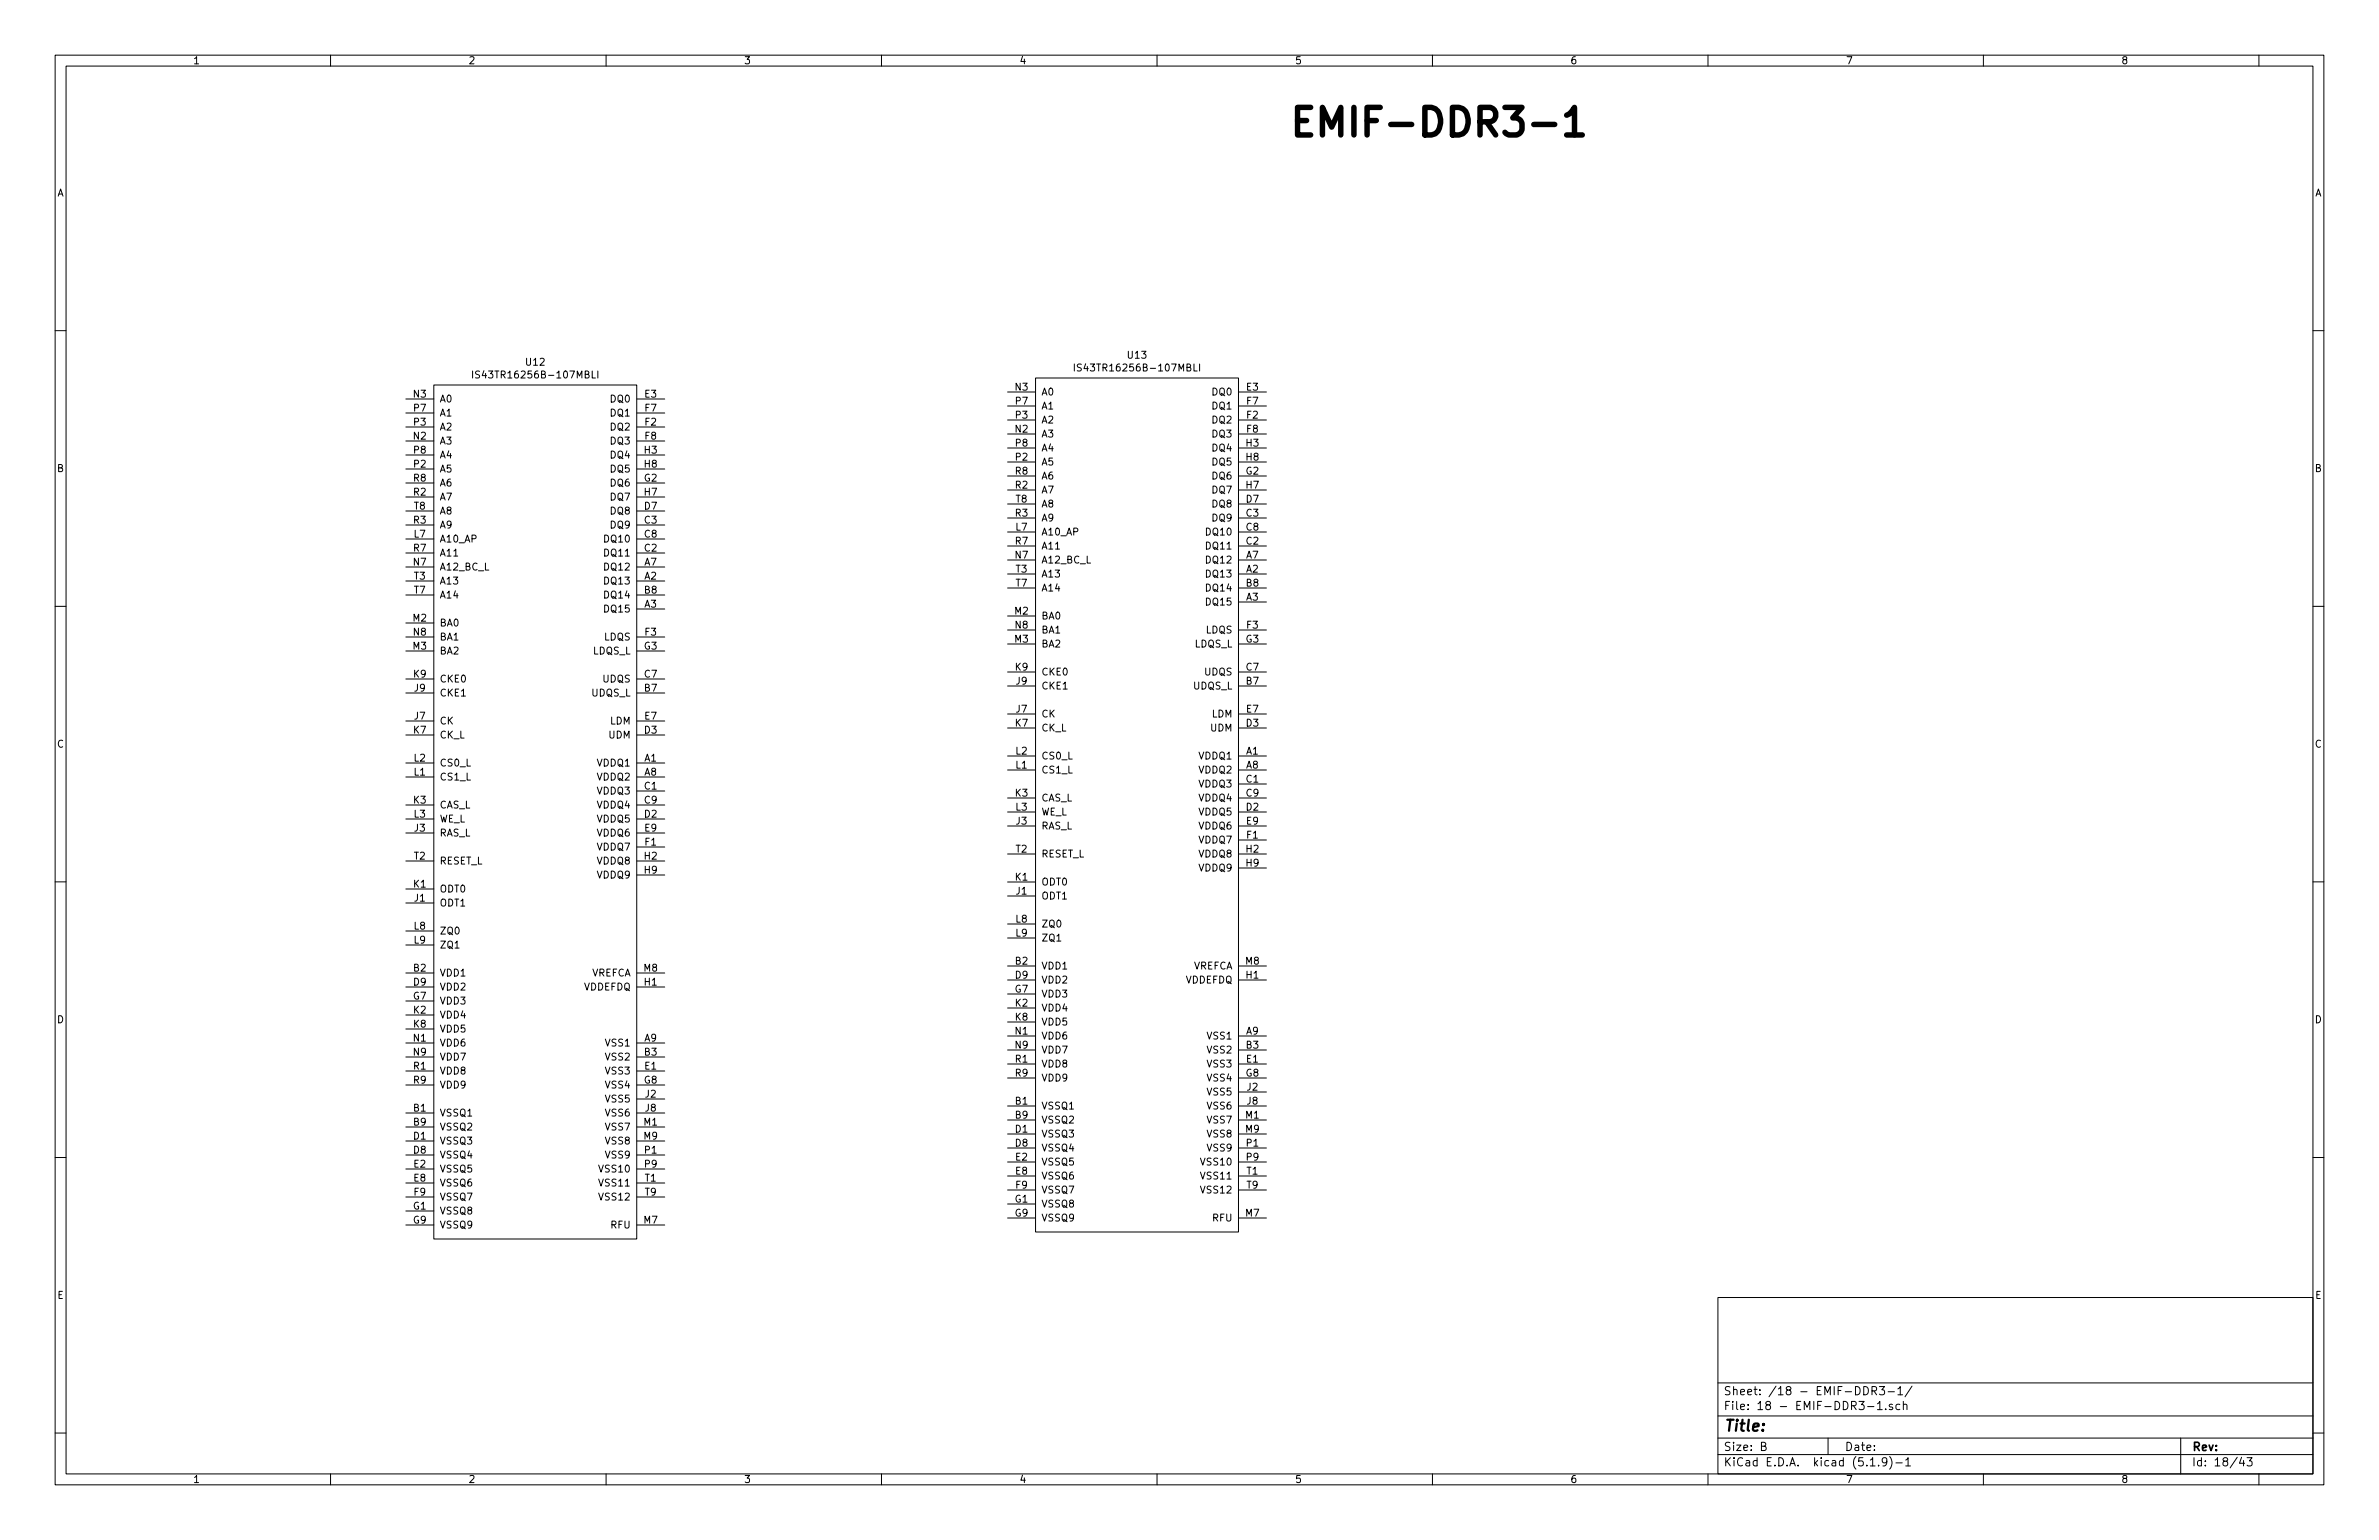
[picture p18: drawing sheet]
<svg xmlns="http://www.w3.org/2000/svg" width="432mm" height="279mm" viewBox="0 0 432 279" stroke-linecap="round" stroke-linejoin="round" font-family="sans-serif">
<defs><g id="words">
<text font-size="7" x="233.7" y="24.7">EMIF-DDR3-1</text>
<text font-size="2.8" x="312.8" y="259.7">Title:</text>
<g font-size="2.1">
<text x="312.8" y="255.8">File: 18 - EMIF-DDR3-1.sch</text>
<text x="312.8" y="253.1">Sheet: /18 - EMIF-DDR3-1/</text>
<text x="312.8" y="263.2">Size: B</text>
<text x="334.8" y="263.2">Date:</text>
<text x="397.8" y="263.2">Rev:</text>
<text x="312.8" y="266">KiCad E.D.A. kicad (5.1.9)-1</text>
<text x="397.8" y="266">Id: 18/43</text>
</g>
<g font-size="1.8">
<text x="35" y="11.6">1</text>
<text x="85" y="11.6">2</text>
<text x="135" y="11.6">3</text>
<text x="185" y="11.6">4</text>
<text x="235" y="11.6">5</text>
<text x="285" y="11.6">6</text>
<text x="335" y="11.6">7</text>
<text x="385" y="11.6">8</text>
<text x="10.4" y="35.6">A</text>
<text x="420.2" y="35.6">A</text>
<text x="204.7" y="65.1">U13</text>
<text x="87.1" y="68.7">IS43TR16256B-107MBLI</text>
<text x="95.5" y="66.3">U12</text>
<text x="184.3" y="70.9">N3</text>
<text x="189" y="71.8">A0</text>
<text x="196.4" y="67.4">IS43TR16256B-107MBLI</text>
<text x="220.1" y="71.8">DQ0</text>
<text x="226.3" y="70.9">E3</text>
<text x="75.1" y="72.1">N3</text>
<text x="75.1" y="77.2">P3</text>
<text x="75.1" y="74.7">P7</text>
<text x="79.8" y="73">A0</text>
<text x="79.8" y="75.6">A1</text>
<text x="110.9" y="73">DQ0</text>
<text x="110.9" y="75.6">DQ1</text>
<text x="117" y="72.1">E3</text>
<text x="117.1" y="77.2">F2</text>
<text x="117.1" y="74.7">F7</text>
<text x="184.4" y="75.9">P3</text>
<text x="184.4" y="73.4">P7</text>
<text x="189" y="76.8">A2</text>
<text x="189" y="74.3">A1</text>
<text x="220.1" y="76.8">DQ2</text>
<text x="220.1" y="74.3">DQ1</text>
<text x="226.3" y="75.9">F2</text>
<text x="226.3" y="73.4">F7</text>
<text x="75.1" y="79.8">N2</text>
<text x="75.1" y="82.3">P8</text>
<text x="79.8" y="80.6">A3</text>
<text x="79.8" y="78.1">A2</text>
<text x="79.8" y="83.2">A4</text>
<text x="110.9" y="78.1">DQ2</text>
<text x="110.9" y="80.6">DQ3</text>
<text x="110.9" y="83.2">DQ4</text>
<text x="117" y="82.3">H3</text>
<text x="117.1" y="79.8">F8</text>
<text x="184.3" y="78.5">N2</text>
<text x="184.4" y="83.6">P2</text>
<text x="184.4" y="81">P8</text>
<text x="189" y="79.4">A3</text>
<text x="189" y="81.9">A4</text>
<text x="220.1" y="79.4">DQ3</text>
<text x="220.1" y="81.9">DQ4</text>
<text x="226.2" y="81">H3</text>
<text x="226.2" y="83.6">H8</text>
<text x="226.3" y="78.5">F8</text>
<text x="10.4" y="85.6">B</text>
<text x="75.1" y="89.9">R2</text>
<text x="75.1" y="87.4">R8</text>
<text x="75.1" y="84.8">P2</text>
<text x="79.8" y="85.7">A5</text>
<text x="79.8" y="88.3">A6</text>
<text x="110.9" y="88.3">DQ6</text>
<text x="110.9" y="85.7">DQ5</text>
<text x="116.9" y="87.4">G2</text>
<text x="117" y="89.9">H7</text>
<text x="117" y="84.8">H8</text>
<text x="184.3" y="88.6">R2</text>
<text x="184.3" y="86.1">R8</text>
<text x="189" y="84.5">A5</text>
<text x="189" y="89.5">A7</text>
<text x="189" y="87">A6</text>
<text x="220.1" y="87">DQ6</text>
<text x="220.1" y="89.5">DQ7</text>
<text x="220.1" y="84.5">DQ5</text>
<text x="226.2" y="86.1">G2</text>
<text x="226.2" y="88.6">H7</text>
<text x="420.2" y="85.6">B</text>
<text x="75.1" y="95">R3</text>
<text x="75.2" y="92.5">T8</text>
<text x="79.8" y="90.8">A7</text>
<text x="79.8" y="95.9">A9</text>
<text x="79.8" y="93.3">A8</text>
<text x="110.9" y="95.9">DQ9</text>
<text x="110.9" y="93.3">DQ8</text>
<text x="110.9" y="90.8">DQ7</text>
<text x="117" y="95">C3</text>
<text x="117" y="92.5">D7</text>
<text x="184.3" y="93.7">R3</text>
<text x="184.4" y="91.2">T8</text>
<text x="189" y="94.6">A9</text>
<text x="189" y="92.1">A8</text>
<text x="220.1" y="94.6">DQ9</text>
<text x="220.1" y="92.1">DQ8</text>
<text x="226.2" y="93.7">C3</text>
<text x="226.2" y="91.2">D7</text>
<text x="75.1" y="100.1">R7</text>
<text x="75.2" y="97.5">L7</text>
<text x="79.8" y="98.4">A10_AP</text>
<text x="79.8" y="101">A11</text>
<text x="109.9" y="101">DQ11</text>
<text x="109.9" y="98.4">DQ10</text>
<text x="117" y="100.1">C2</text>
<text x="117" y="97.5">C8</text>
<text x="184.3" y="101.3">N7</text>
<text x="184.3" y="98.8">R7</text>
<text x="184.4" y="96.3">L7</text>
<text x="189" y="97.2">A10_AP</text>
<text x="189" y="99.7">A11</text>
<text x="219.2" y="99.7">DQ11</text>
<text x="219.2" y="97.2">DQ10</text>
<text x="226.2" y="101.3">A7</text>
<text x="226.2" y="98.8">C2</text>
<text x="226.2" y="96.3">C8</text>
<text x="75.1" y="102.6">N7</text>
<text x="75.2" y="105.2">T3</text>
<text x="75.2" y="107.7">T7</text>
<text x="79.8" y="103.5">A12_BC_L</text>
<text x="79.8" y="106">A13</text>
<text x="109.9" y="106">DQ13</text>
<text x="109.9" y="103.5">DQ12</text>
<text x="117" y="105.2">A2</text>
<text x="117" y="102.6">A7</text>
<text x="117" y="107.7">B8</text>
<text x="184.4" y="103.9">T3</text>
<text x="184.4" y="106.4">T7</text>
<text x="189" y="102.2">A12_BC_L</text>
<text x="189" y="104.8">A13</text>
<text x="189" y="107.3">A14</text>
<text x="219.2" y="104.8">DQ13</text>
<text x="219.2" y="102.2">DQ12</text>
<text x="219.2" y="107.3">DQ14</text>
<text x="226.2" y="103.9">A2</text>
<text x="226.2" y="106.4">B8</text>
<text x="75" y="112.8">M2</text>
<text x="79.8" y="113.7">BA0</text>
<text x="79.8" y="108.6">A14</text>
<text x="109.9" y="111.1">DQ15</text>
<text x="109.9" y="108.6">DQ14</text>
<text x="117" y="110.2">A3</text>
<text x="184.2" y="111.5">M2</text>
<text x="189" y="112.4">BA0</text>
<text x="219.2" y="109.9">DQ15</text>
<text x="226.2" y="109">A3</text>
<text x="75" y="117.9">M3</text>
<text x="75.1" y="115.3">N8</text>
<text x="79.8" y="118.7">BA2</text>
<text x="79.8" y="116.2">BA1</text>
<text x="107.6" y="118.7">LDQS_L</text>
<text x="109.7" y="116.2">LDQS</text>
<text x="116.9" y="117.9">G3</text>
<text x="117.1" y="115.3">F3</text>
<text x="184.2" y="116.6">M3</text>
<text x="184.3" y="114">N8</text>
<text x="189" y="117.5">BA2</text>
<text x="189" y="114.9">BA1</text>
<text x="216.8" y="117.5">LDQS_L</text>
<text x="218.9" y="114.9">LDQS</text>
<text x="226.2" y="116.6">G3</text>
<text x="226.3" y="114">F3</text>
<text x="75.1" y="122.9">K9</text>
<text x="75.2" y="125.5">J9</text>
<text x="79.8" y="123.8">CKE0</text>
<text x="109.4" y="123.8">UDQS</text>
<text x="117" y="125.5">B7</text>
<text x="117" y="122.9">C7</text>
<text x="184.3" y="121.7">K9</text>
<text x="184.5" y="124.2">J9</text>
<text x="189" y="125.1">CKE1</text>
<text x="189" y="122.6">CKE0</text>
<text x="216.6" y="125.1">UDQS_L</text>
<text x="218.7" y="122.6">UDQS</text>
<text x="226.2" y="124.2">B7</text>
<text x="226.2" y="121.7">C7</text>
<text x="75.2" y="130.6">J7</text>
<text x="79.8" y="131.4">CK</text>
<text x="79.8" y="126.4">CKE1</text>
<text x="107.4" y="126.4">UDQS_L</text>
<text x="110.7" y="131.4">LDM</text>
<text x="117" y="130.6">E7</text>
<text x="184.3" y="131.8">K7</text>
<text x="184.5" y="129.3">J7</text>
<text x="189" y="130.2">CK</text>
<text x="219.9" y="130.2">LDM</text>
<text x="226.2" y="131.8">D3</text>
<text x="226.3" y="129.3">E7</text>
<text x="10.4" y="135.6">C</text>
<text x="75.1" y="133.1">K7</text>
<text x="79.8" y="134">CK_L</text>
<text x="110.5" y="134">UDM</text>
<text x="117" y="133.1">D3</text>
<text x="184.4" y="136.9">L2</text>
<text x="189" y="132.7">CK_L</text>
<text x="189" y="137.8">CS0_L</text>
<text x="217.7" y="137.8">VDDQ1</text>
<text x="219.7" y="132.7">UDM</text>
<text x="226.2" y="136.9">A1</text>
<text x="420.2" y="135.6">C</text>
<text x="75.2" y="140.7">L1</text>
<text x="75.2" y="138.2">L2</text>
<text x="79.8" y="141.6">CS1_L</text>
<text x="79.8" y="139.1">CS0_L</text>
<text x="108.5" y="139.1">VDDQ1</text>
<text x="108.5" y="141.6">VDDQ2</text>
<text x="117" y="138.2">A1</text>
<text x="117" y="140.7">A8</text>
<text x="117" y="143.3">C1</text>
<text x="184.4" y="139.4">L1</text>
<text x="189" y="140.3">CS1_L</text>
<text x="217.7" y="140.3">VDDQ2</text>
<text x="217.7" y="142.9">VDDQ3</text>
<text x="226.2" y="139.4">A8</text>
<text x="226.2" y="142">C1</text>
<text x="75.1" y="145.8">K3</text>
<text x="75.2" y="148.3">L3</text>
<text x="79.8" y="146.7">CAS_L</text>
<text x="79.8" y="149.2">WE_L</text>
<text x="108.5" y="144.1">VDDQ3</text>
<text x="108.5" y="146.7">VDDQ4</text>
<text x="108.5" y="149.2">VDDQ5</text>
<text x="117" y="145.8">C9</text>
<text x="117" y="148.3">D2</text>
<text x="184.3" y="144.5">K3</text>
<text x="184.4" y="147.1">L3</text>
<text x="184.5" y="149.6">J3</text>
<text x="189" y="145.4">CAS_L</text>
<text x="189" y="148">WE_L</text>
<text x="217.7" y="145.4">VDDQ4</text>
<text x="217.7" y="148">VDDQ5</text>
<text x="226.2" y="144.5">C9</text>
<text x="226.2" y="147.1">D2</text>
<text x="226.3" y="149.6">E9</text>
<text x="75.2" y="156">T2</text>
<text x="75.2" y="150.9">J3</text>
<text x="79.8" y="151.8">RAS_L</text>
<text x="108.5" y="151.8">VDDQ6</text>
<text x="108.5" y="154.3">VDDQ7</text>
<text x="117" y="156">H2</text>
<text x="117" y="150.9">E9</text>
<text x="117.1" y="153.4">F1</text>
<text x="184.4" y="154.7">T2</text>
<text x="189" y="150.5">RAS_L</text>
<text x="189" y="155.6">RESET_L</text>
<text x="217.7" y="150.5">VDDQ6</text>
<text x="217.7" y="153">VDDQ7</text>
<text x="217.7" y="155.6">VDDQ8</text>
<text x="226.2" y="154.7">H2</text>
<text x="226.3" y="152.1">F1</text>
<text x="75.1" y="161">K1</text>
<text x="79.8" y="161.9">ODT0</text>
<text x="79.8" y="156.8">RESET_L</text>
<text x="108.5" y="156.8">VDDQ8</text>
<text x="108.5" y="159.4">VDDQ9</text>
<text x="117" y="158.5">H9</text>
<text x="184.3" y="159.8">K1</text>
<text x="189" y="160.7">ODT0</text>
<text x="217.7" y="158.1">VDDQ9</text>
<text x="226.2" y="157.2">H9</text>
<text x="75.2" y="163.6">J1</text>
<text x="79.8" y="164.5">ODT1</text>
<text x="184.4" y="167.4">L8</text>
<text x="184.5" y="162.3">J1</text>
<text x="189" y="163.2">ODT1</text>
<text x="75.2" y="168.7">L8</text>
<text x="75.2" y="171.2">L9</text>
<text x="79.8" y="169.5">ZQ0</text>
<text x="79.8" y="172.1">ZQ1</text>
<text x="184.4" y="169.9">L9</text>
<text x="189" y="168.3">ZQ0</text>
<text x="189" y="170.8">ZQ1</text>
<text x="75.1" y="176.3">B2</text>
<text x="75.1" y="178.8">D9</text>
<text x="79.8" y="177.2">VDD1</text>
<text x="79.8" y="179.7">VDD2</text>
<text x="105.9" y="179.7">VDDEFDQ</text>
<text x="107.3" y="177.2">VREFCA</text>
<text x="116.9" y="176.3">M8</text>
<text x="117" y="178.8">H1</text>
<text x="184.3" y="175">B2</text>
<text x="184.3" y="177.5">D9</text>
<text x="189" y="175.9">VDD1</text>
<text x="189" y="178.4">VDD2</text>
<text x="215.1" y="178.4">VDDEFDQ</text>
<text x="216.5" y="175.9">VREFCA</text>
<text x="226.1" y="175">M8</text>
<text x="226.2" y="177.5">H1</text>
<text x="10.4" y="185.6">D</text>
<text x="75" y="181.4">G7</text>
<text x="75.1" y="183.9">K2</text>
<text x="79.8" y="182.2">VDD3</text>
<text x="79.8" y="184.8">VDD4</text>
<text x="184.3" y="180.1">G7</text>
<text x="184.3" y="182.6">K2</text>
<text x="184.3" y="185.2">K8</text>
<text x="189" y="181">VDD3</text>
<text x="189" y="183.5">VDD4</text>
<text x="420.2" y="185.6">D</text>
<text x="75.1" y="186.4">K8</text>
<text x="75.1" y="189">N1</text>
<text x="75.1" y="191.5">N9</text>
<text x="79.8" y="187.3">VDD5</text>
<text x="79.8" y="189.9">VDD6</text>
<text x="110" y="189.9">VSS1</text>
<text x="117" y="189">A9</text>
<text x="117" y="191.5">B3</text>
<text x="184.3" y="187.7">N1</text>
<text x="184.3" y="190.2">N9</text>
<text x="189" y="186.1">VDD5</text>
<text x="189" y="188.6">VDD6</text>
<text x="189" y="191.1">VDD7</text>
<text x="219.3" y="188.6">VSS1</text>
<text x="219.3" y="191.1">VSS2</text>
<text x="226.2" y="187.7">A9</text>
<text x="226.2" y="190.2">B3</text>
<text x="75.1" y="194.1">R1</text>
<text x="75.1" y="196.6">R9</text>
<text x="79.8" y="192.4">VDD7</text>
<text x="79.8" y="194.9">VDD8</text>
<text x="79.8" y="197.5">VDD9</text>
<text x="110" y="192.4">VSS2</text>
<text x="110" y="194.9">VSS3</text>
<text x="110" y="197.5">VSS4</text>
<text x="116.9" y="196.6">G8</text>
<text x="117" y="194.1">E1</text>
<text x="184.3" y="192.8">R1</text>
<text x="184.3" y="195.3">R9</text>
<text x="189" y="193.7">VDD8</text>
<text x="189" y="196.2">VDD9</text>
<text x="219.3" y="193.7">VSS3</text>
<text x="219.3" y="196.2">VSS4</text>
<text x="226.2" y="195.3">G8</text>
<text x="226.3" y="192.8">E1</text>
<text x="226.4" y="197.9">J2</text>
<text x="75.1" y="201.7">B1</text>
<text x="79.8" y="202.6">VSSQ1</text>
<text x="110" y="200">VSS5</text>
<text x="110" y="202.6">VSS6</text>
<text x="117.1" y="199.1">J2</text>
<text x="117.1" y="201.7">J8</text>
<text x="184.3" y="200.4">B1</text>
<text x="184.3" y="202.9">B9</text>
<text x="189" y="201.3">VSSQ1</text>
<text x="189" y="203.8">VSSQ2</text>
<text x="219.3" y="198.8">VSS5</text>
<text x="219.3" y="201.3">VSS6</text>
<text x="219.3" y="203.8">VSS7</text>
<text x="226.1" y="202.9">M1</text>
<text x="226.4" y="200.4">J8</text>
<text x="75.1" y="204.2">B9</text>
<text x="75.1" y="206.8">D1</text>
<text x="75.1" y="209.3">D8</text>
<text x="79.8" y="205.1">VSSQ2</text>
<text x="79.8" y="207.6">VSSQ3</text>
<text x="110" y="205.1">VSS7</text>
<text x="110" y="207.6">VSS8</text>
<text x="116.9" y="204.2">M1</text>
<text x="116.9" y="206.8">M9</text>
<text x="117" y="209.3">P1</text>
<text x="184.3" y="205.5">D1</text>
<text x="184.3" y="208">D8</text>
<text x="189" y="206.4">VSSQ3</text>
<text x="189" y="208.9">VSSQ4</text>
<text x="219.3" y="206.4">VSS8</text>
<text x="219.3" y="208.9">VSS9</text>
<text x="226.1" y="205.5">M9</text>
<text x="226.3" y="208">P1</text>
<text x="75.1" y="211.8">E2</text>
<text x="75.1" y="214.4">E8</text>
<text x="79.8" y="210.2">VSSQ4</text>
<text x="79.8" y="212.7">VSSQ5</text>
<text x="79.8" y="215.3">VSSQ6</text>
<text x="109" y="212.7">VSS10</text>
<text x="109" y="215.3">VSS11</text>
<text x="110" y="210.2">VSS9</text>
<text x="117" y="211.8">P9</text>
<text x="117.1" y="214.4">T1</text>
<text x="184.4" y="210.6">E2</text>
<text x="184.4" y="213.1">E8</text>
<text x="184.4" y="215.6">F9</text>
<text x="189" y="211.5">VSSQ5</text>
<text x="189" y="214">VSSQ6</text>
<text x="218.3" y="211.5">VSS10</text>
<text x="218.3" y="214">VSS11</text>
<text x="226.3" y="210.6">P9</text>
<text x="226.3" y="213.1">T1</text>
<text x="226.3" y="215.6">T9</text>
<text x="75" y="219.5">G1</text>
<text x="75" y="222">G9</text>
<text x="75.2" y="216.9">F9</text>
<text x="79.8" y="217.8">VSSQ7</text>
<text x="79.8" y="220.3">VSSQ8</text>
<text x="109" y="217.8">VSS12</text>
<text x="116.9" y="222">M7</text>
<text x="117.1" y="216.9">T9</text>
<text x="184.3" y="218.2">G1</text>
<text x="184.3" y="220.7">G9</text>
<text x="189" y="216.5">VSSQ7</text>
<text x="189" y="219.1">VSSQ8</text>
<text x="189" y="221.6">VSSQ9</text>
<text x="218.3" y="216.5">VSS12</text>
<text x="220.1" y="221.6">RFU</text>
<text x="226.1" y="220.7">M7</text>
<text x="79.8" y="222.9">VSSQ9</text>
<text x="110.9" y="222.9">RFU</text>
<text x="10.4" y="235.6">E</text>
<text x="420.2" y="235.6">E</text>
<text x="35" y="269">1</text>
<text x="85" y="269">2</text>
<text x="135" y="269">3</text>
<text x="185" y="269">4</text>
<text x="235" y="269">5</text>
<text x="285" y="269">6</text>
<text x="335" y="269">7</text>
<text x="385" y="269">8</text>
</g>
</g></defs>
<g fill="none" stroke="#000" stroke-width=".18">
<path d="M10 10h411.8v259.4h-411.8zM12 12h407.8v255.4h-407.8zM60 10v2M110 10v2M160 10v2M210 10v2M260 10v2M310 10v2M360 10v2M410 10v2M10 60h2M419.8 60h2"/>
<path d="M73.7 72.4h5M73.7 77.5h5M73.7 74.9h5M78.7 69.9h36.9v154.9h-36.9zM85.8 67.3v1.3M87 67.4l-.4-.1-.3 .3 .1 .3 .6 .2v.4l-.2 .1-.5-.1M107.5 67.3v1.3h.6M108.5 67.3v1.3M115.6 72.4h5M115.6 77.5h5M115.6 74.9h5M182.9 71.1h5.1"/>
<path d="M182.9 76.2h5.1M182.9 73.7h5.1M182.9 78.7h5.1M188 68.6h36.8v154.9h-36.8zM195 66v1.3M196.3 66.1l-.5-.1-.3 .3 .2 .3 .5 .2v.4l-.2 .1h-.5M216.7 66v1.3h.6M217.7 66v1.3M224.8 71.1h5.1M224.8 76.2h5.1M224.8 73.7h5.1M224.8 78.7h5.1"/>
<path d="M73.7 95.3h5M73.7 97.8h5M73.7 92.7h5M73.7 80h5M73.7 87.6h5M73.7 82.6h5M73.7 90.2h5M73.7 85.1h5M115.6 95.3h5M115.6 97.8h5M115.6 92.7h5M115.6 80h5"/>
<path d="M115.6 87.6h5M115.6 82.6h5M115.6 90.2h5M115.6 85.1h5M182.9 99.1h5.1M182.9 94h5.1M182.9 96.5h5.1M182.9 91.4h5.1M182.9 86.4h5.1M182.9 81.3h5.1M182.9 88.9h5.1M182.9 83.8h5.1"/>
<path d="M224.8 99.1h5.1M224.8 94h5.1M224.8 96.5h5.1M224.8 91.4h5.1M224.8 86.4h5.1M224.8 81.3h5.1M224.8 88.9h5.1M224.8 83.8h5.1M10 110h2M73.7 105.4h5M73.7 102.9h5M73.7 108h5"/>
<path d="M73.7 100.3h5M73.7 115.6h5M73.7 118.1h5M73.7 113h5M115.6 105.4h5M115.6 110.5h5M115.6 102.9h5M115.6 108h5M115.6 100.3h5M115.6 115.6h5M115.6 118.1h5M182.9 104.1h5.1"/>
<path d="M182.9 101.6h5.1M182.9 106.7h5.1M182.9 114.3h5.1M182.9 116.8h5.1M182.9 111.8h5.1M224.8 104.1h5.1M224.8 109.2h5.1M224.8 101.6h5.1M224.8 106.7h5.1M224.8 114.3h5.1M224.8 116.8h5.1M419.8 110h2"/>
<path d="M73.7 138.4h5M73.7 125.7h5M73.7 123.2h5M73.7 133.4h5M73.7 130.8h5M115.6 138.4h5M115.6 125.7h5M115.6 123.2h5M115.6 133.4h5M115.6 130.8h5M182.9 137.2h5.1M182.9 139.7h5.1"/>
<path d="M182.9 124.5h5.1M182.9 121.9h5.1M182.9 132.1h5.1M182.9 129.5h5.1M224.8 137.2h5.1M224.8 139.7h5.1M224.8 124.5h5.1M224.8 121.9h5.1M224.8 132.1h5.1M224.8 129.5h5.1M10 160h2M73.7 141h5"/>
<path d="M73.7 146.1h5M73.7 148.6h5M73.7 151.1h5M73.7 156.2h5M115.6 141h5M115.6 143.5h5M115.6 146.1h5M115.6 148.6h5M115.6 151.1h5M115.6 153.7h5M115.6 156.2h5M115.6 158.8h5"/>
<path d="M182.9 144.8h5.1M182.9 147.3h5.1M182.9 149.9h5.1M182.9 154.9h5.1M224.8 142.2h5.1M224.8 144.8h5.1M224.8 147.3h5.1M224.8 149.9h5.1M224.8 152.4h5.1M224.8 154.9h5.1M224.8 157.5h5.1M419.8 160h2"/>
<path d="M73.7 176.5h5M73.7 179.1h5M73.7 163.8h5M73.7 161.3h5M73.7 168.9h5M73.7 171.5h5M115.6 176.5h5M115.6 179.1h5M182.9 175.3h5.1M182.9 177.8h5.1M182.9 162.6h5.1M182.9 160h5.1"/>
<path d="M182.9 167.6h5.1M182.9 170.2h5.1M224.8 175.3h5.1M224.8 177.8h5.1M73.7 189.2h5M73.7 191.8h5M73.7 194.3h5M73.7 181.6h5M73.7 196.9h5M73.7 184.2h5M73.7 186.7h5M115.6 189.2h5"/>
<path d="M115.6 191.8h5M115.6 194.3h5M115.6 196.9h5M115.6 199.4h5M182.9 188h5.1M182.9 190.5h5.1M182.9 193h5.1M182.9 180.3h5.1M182.9 195.6h5.1M182.9 182.9h5.1M182.9 185.4h5.1M224.8 188h5.1"/>
<path d="M224.8 190.5h5.1M224.8 193h5.1M224.8 195.6h5.1M224.8 198.1h5.1M10 210h2M73.7 201.9h5M73.7 204.5h5M73.7 207h5M73.7 209.6h5M73.7 212.1h5M73.7 214.6h5M73.7 217.2h5"/>
<path d="M73.7 219.7h5M115.6 201.9h5M115.6 204.5h5M115.6 207h5M115.6 209.6h5M115.6 212.1h5M115.6 214.6h5M115.6 217.2h5M182.9 200.7h5.1M182.9 203.2h5.1M182.9 205.7h5.1M182.9 208.3h5.1"/>
<path d="M182.9 210.8h5.1M182.9 213.4h5.1M182.9 215.9h5.1M182.9 218.4h5.1M224.8 200.7h5.1M224.8 203.2h5.1M224.8 205.7h5.1M224.8 208.3h5.1M224.8 210.8h5.1M224.8 213.4h5.1M224.8 215.9h5.1M419.8 210h2"/>
<path d="M73.7 222.3h5M115.6 222.3h5M182.9 221h5.1M224.8 221h5.1M311.8 235.4h108v32h-108zM10 260h2M311.8 256.9h108M311.8 250.9h108M338.3 251.6a.75 .75 0 0 1 .8 .7 .75 .75 0 0 1-.8 .8zM339 255.2h1.1M339.8 252.3h.7l.1-.2v-.4l-.3-.1h-.5v1.5M340.1 252.3l.5 .8"/>
<path d="M340.8 254.7l.4-.4v1.5M340.8 255.8h.8M341.1 251.6h1l-.5 .5 .4 .2v.6l-.2 .2-.7-.2M342.3 255.6v.2M342.7 252.5h1.1M343.5 254.8a.37 .37 0 0 0-.6 .2l.1 .2 .5 .1 .1 .2-.3 .3-.4-.1M344.5 252l.4-.4v1.5M344.5 253.1h.8M344.8 254.8h-.4l-.3 .2 .1 .6 .2 .2 .4-.1M345.5 254.9v-.1a.37 .37 0 0 1 .6 .2v.8M345.5 254.3v1.5M347 251.5l-1.2 1.9"/>
<path d="M419.8 260h2M60 267.4v2M110 267.4v2M160 267.4v2M210 267.4v2M260 267.4v2M310 267.4v2M311.8 263.9h108M311.8 260.9h108M319.7 262.4l.7-.1 .1-.2-.1-.4h-.7v1.5h.6l.3-.3a.41 .41 0 0 0-.4-.5M331.8 260.9v3M339.5 266h.8"/>
<path d="M341 265.8v.2M342.5 265.1l-.3 .3-.4-.1-.2-.2 .2-.6h.4l.2 .1a1.27 1.27 0 0 1-.2 1.3l-.4 .1M343 264.3a1.71 1.71 0 0 1 0 2.2M344.1 265.4h1.2M345.9 264.9l.4-.4v1.5M345.9 266h.9M360 267.4v2M395.8 260.9v6.5M406.9 264.4l-.4 1.1h.9M407.2 265v1M407.8 264.5h1l-.5 .5 .4 .2v.6l-.2 .2-.7-.2M410 267.4v2"/>
</g>
<path d="M278.4 22.6h3.8M284.4 20.9l.4-.2 1-1.2v5M284.4 24.5h2.8" fill="none" stroke="#000" stroke-width=".99"/>
<use href="#words"/>
</svg>
